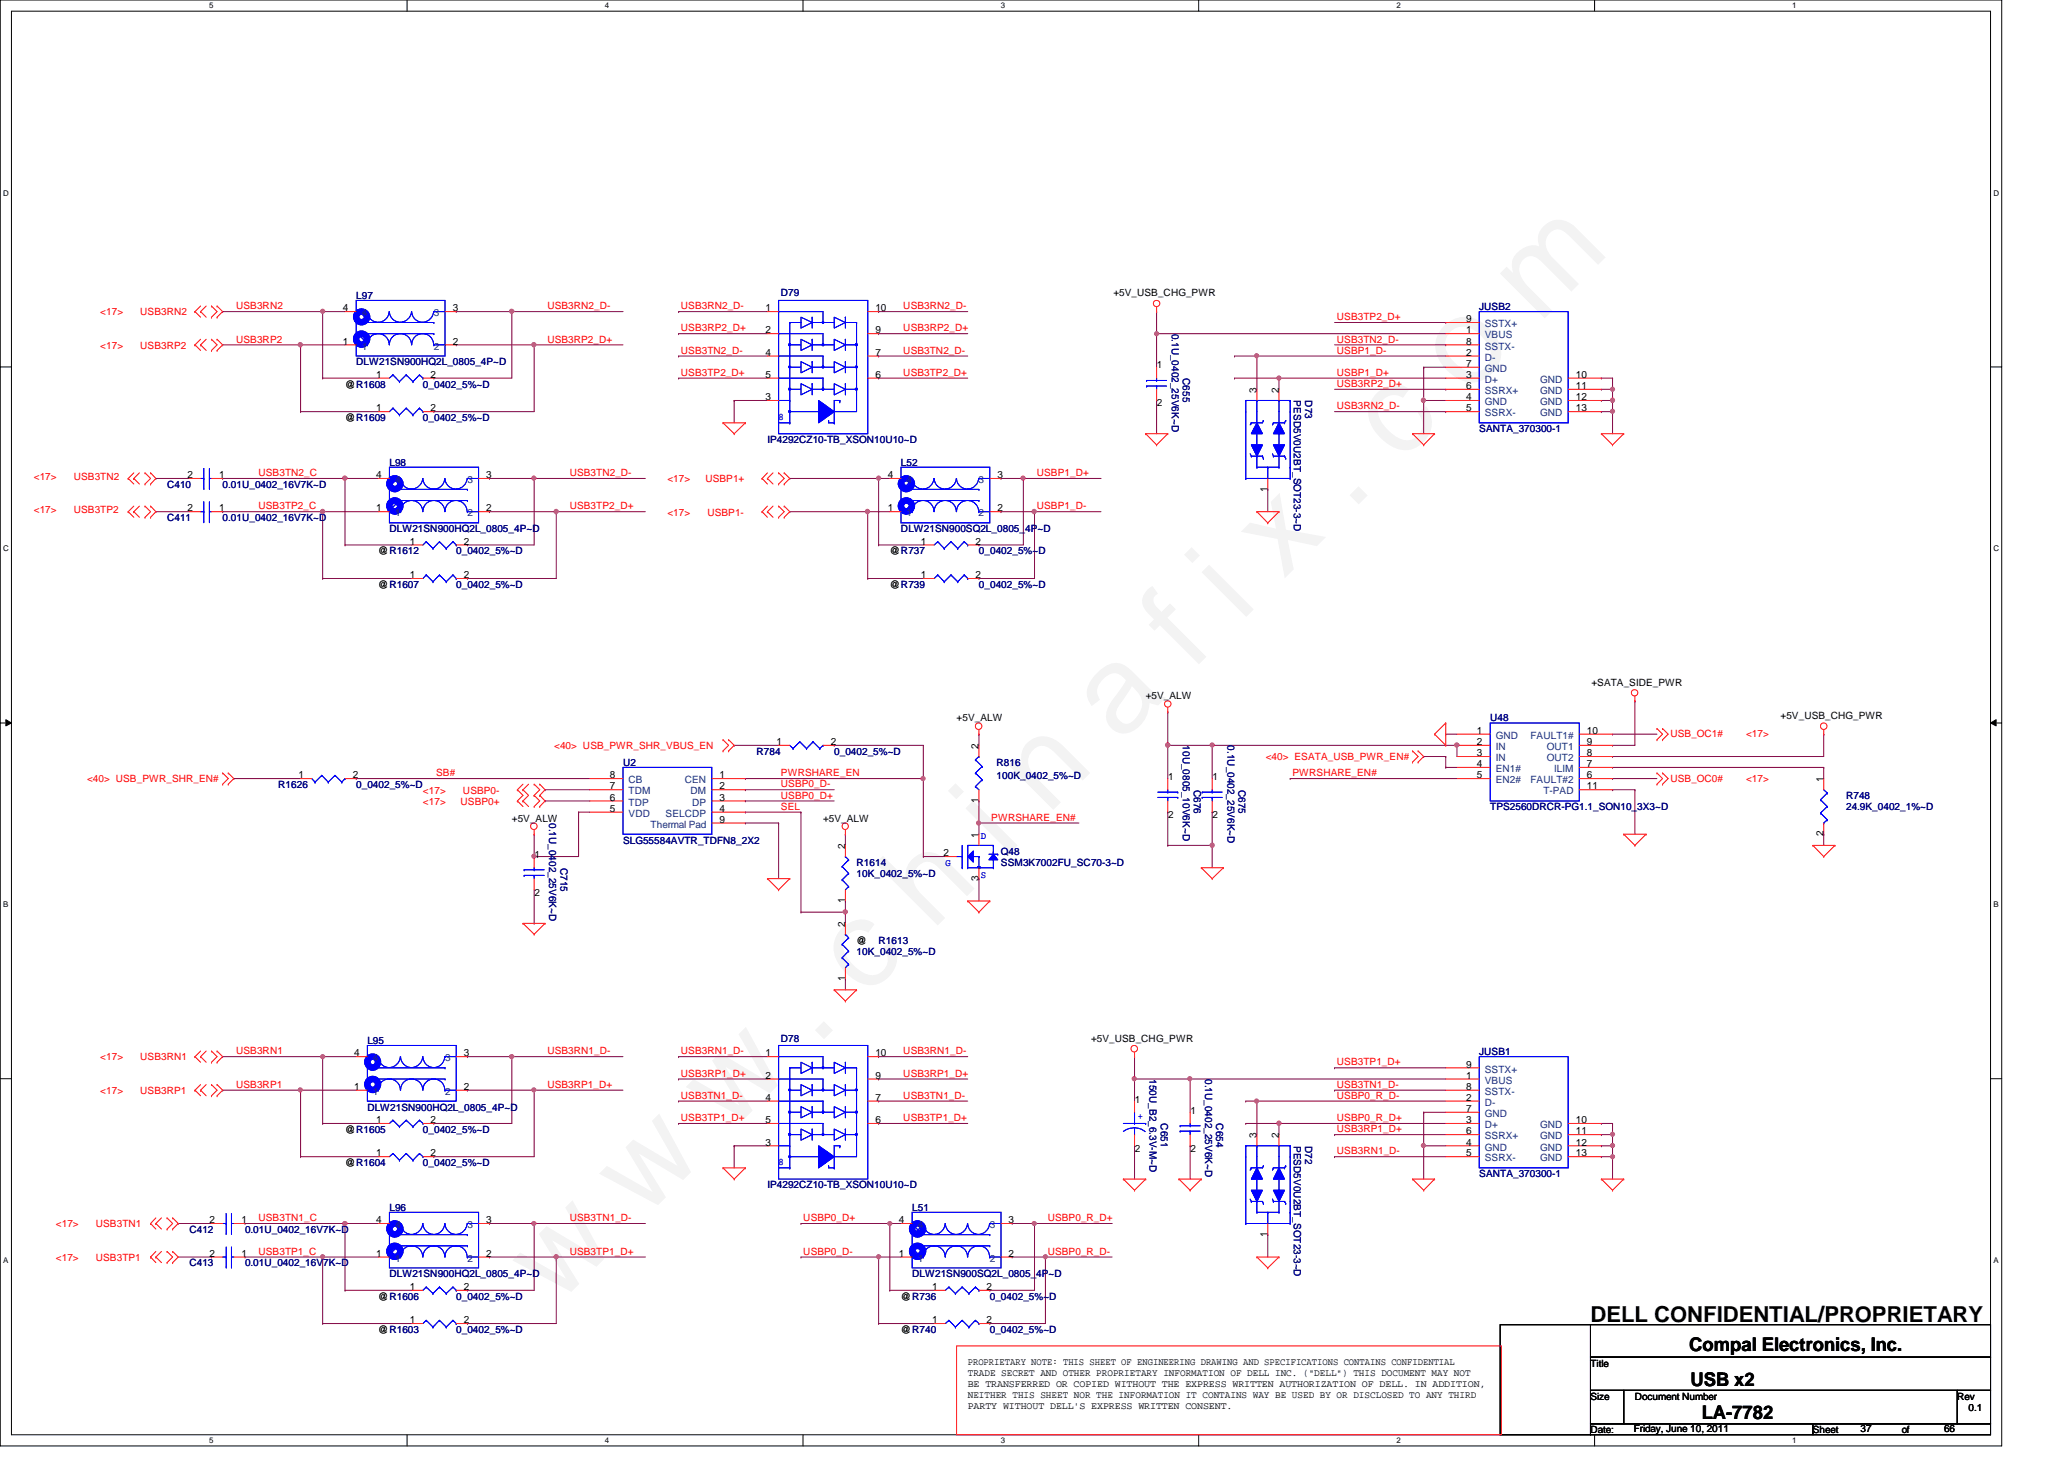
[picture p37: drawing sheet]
<svg xmlns="http://www.w3.org/2000/svg" width="297mm" height="210mm" viewBox="0 0 297 210" stroke-linecap="round" stroke-linejoin="round" font-family="sans-serif">
<defs><g id="words">
<text font-size="17.6" fill="#f0f" x="80.1" y="188" transform="rotate(-45 80.1 188)">w w w . c h i n a f i x . c o m</text>
<text font-size="3.2" x="228.9" y="190.2">DELL CONFIDENTIAL/PROPRIETARY</text>
<g font-size="2.7">
<text x="243.1" y="194.4">Compal Electronics, Inc.</text>
<text x="243.3" y="199.4">USB x2</text>
<text x="244.9" y="204.2">LA-7782</text>
</g>
<g font-size="1.4" fill="#f00">
<text x="14.4" y="45.4">&lt;17&gt;</text>
<text x="20.2" y="45.4">USB3RN2</text>
<text x="34" y="44.5">USB3RN2</text>
<text x="78.8" y="44.5">USB3RN2_D-</text>
<text x="98" y="47.7">USB3RP2_D+</text>
<text x="98" y="44.5">USB3RN2_D-</text>
<text x="130" y="47.7">USB3RP2_D+</text>
<text x="130" y="44.5">USB3RN2_D-</text>
<text x="192.4" y="46.1">USB3TP2_D+</text>
<text x="14.4" y="50.2">&lt;17&gt;</text>
<text x="20.2" y="50.2">USB3RP2</text>
<text x="34" y="49.3">USB3RP2</text>
<text x="78.8" y="49.3">USB3RP2_D+</text>
<text x="98" y="50.9">USB3TN2_D-</text>
<text x="130" y="50.9">USB3TN2_D-</text>
<text x="192.4" y="49.3">USB3TN2_D-</text>
<text x="192.4" y="50.9">USBP1_D-</text>
<text x="98" y="54.1">USB3TP2_D+</text>
<text x="130" y="54.1">USB3TP2_D+</text>
<text x="192.4" y="55.7">USB3RP2_D+</text>
<text x="192.4" y="58.9">USB3RN2_D-</text>
<text x="192.4" y="54.1">USBP1_D+</text>
<text x="4.9" y="69">&lt;17&gt;</text>
<text x="10.6" y="69">USB3TN2</text>
<text x="37.2" y="68.5">USB3TN2_C</text>
<text x="82" y="68.5">USB3TN2_D-</text>
<text x="96.1" y="69.4">&lt;17&gt;</text>
<text x="101.5" y="69.4">USBP1+</text>
<text x="149.2" y="68.5">USBP1_D+</text>
<text x="4.9" y="73.9">&lt;17&gt;</text>
<text x="10.6" y="73.9">USB3TP2</text>
<text x="37.2" y="73.3">USB3TP2_C</text>
<text x="82" y="73.3">USB3TP2_D+</text>
<text x="96.1" y="74.2">&lt;17&gt;</text>
<text x="101.8" y="74.2">USBP1-</text>
<text x="149.2" y="73.3">USBP1_D-</text>
<text x="79.8" y="107.8">&lt;40&gt; USB_PWR_SHR_VBUS_EN</text>
<text x="240.4" y="106">USB_OC1#</text>
<text x="251.3" y="106">&lt;17&gt;</text>
<text x="12.5" y="112.6">&lt;40&gt; USB_PWR_SHR_EN#</text>
<text x="62.8" y="111.7">SB#</text>
<text x="112.4" y="113.3">USBP0_D-</text>
<text x="112.4" y="111.7">PWRSHARE_EN</text>
<text x="182.2" y="109.4">&lt;40&gt; ESATA_USB_PWR_EN#</text>
<text x="186" y="111.7">PWRSHARE_EN#</text>
<text x="240.4" y="112.4">USB_OC0#</text>
<text x="251.3" y="112.4">&lt;17&gt;</text>
<text x="60.9" y="114.2">&lt;17&gt;</text>
<text x="60.9" y="115.8">&lt;17&gt;</text>
<text x="66.3" y="115.8">USBP0+</text>
<text x="66.6" y="114.2">USBP0-</text>
<text x="112.4" y="114.9">USBP0_D+</text>
<text x="112.4" y="116.5">SEL</text>
<text x="142.7" y="118.1">PWRSHARE_EN#</text>
<text x="14.4" y="152.6">&lt;17&gt;</text>
<text x="20.2" y="152.6">USB3RN1</text>
<text x="34" y="151.7">USB3RN1</text>
<text x="78.8" y="151.7">USB3RN1_D-</text>
<text x="98" y="154.9">USB3RP1_D+</text>
<text x="98" y="151.7">USB3RN1_D-</text>
<text x="130" y="154.9">USB3RP1_D+</text>
<text x="130" y="151.7">USB3RN1_D-</text>
<text x="192.4" y="153.3">USB3TP1_D+</text>
<text x="14.4" y="157.4">&lt;17&gt;</text>
<text x="20.2" y="157.4">USB3RP1</text>
<text x="34" y="156.5">USB3RP1</text>
<text x="78.8" y="156.5">USB3RP1_D+</text>
<text x="98" y="161.3">USB3TP1_D+</text>
<text x="98" y="158.1">USB3TN1_D-</text>
<text x="130" y="161.3">USB3TP1_D+</text>
<text x="130" y="158.1">USB3TN1_D-</text>
<text x="192.4" y="161.3">USBP0_R_D+</text>
<text x="192.4" y="158.1">USBP0_R_D-</text>
<text x="192.4" y="156.5">USB3TN1_D-</text>
<text x="192.4" y="162.9">USB3RP1_D+</text>
<text x="192.4" y="166.1">USB3RN1_D-</text>
<text x="8" y="176.6">&lt;17&gt;</text>
<text x="13.8" y="176.6">USB3TN1</text>
<text x="37.2" y="175.7">USB3TN1_C</text>
<text x="82" y="175.7">USB3TN1_D-</text>
<text x="115.6" y="175.7">USBP0_D+</text>
<text x="150.8" y="175.7">USBP0_R_D+</text>
<text x="8" y="181.4">&lt;17&gt;</text>
<text x="13.8" y="181.4">USB3TP1</text>
<text x="37.2" y="180.5">USB3TP1_C</text>
<text x="82" y="180.5">USB3TP1_D+</text>
<text x="115.6" y="180.5">USBP0_D-</text>
<text x="150.8" y="180.5">USBP0_R_D-</text>
</g>
<g font-size="1.4">
<text x="49.4" y="44.8">4</text>
<text x="65.1" y="44.8">3</text>
<text x="110.1" y="44.8">1</text>
<text x="110.1" y="48">2</text>
<text x="126" y="44.8">10</text>
<text x="126" y="48">9</text>
<text x="160.2" y="42.6">+5V_USB_CHG_PWR</text>
<text x="211" y="46.4">9</text>
<text x="211" y="48">1</text>
<text x="49.4" y="49.6">1</text>
<text x="65.1" y="49.6">2</text>
<text x="110.1" y="51.2">4</text>
<text x="126" y="51.2">7</text>
<text x="166.5" y="53">1</text>
<text x="211" y="49.6">8</text>
<text x="211" y="51.2">2</text>
<text x="211" y="52.8">7</text>
<text x="49.7" y="55.8">@R1608</text>
<text x="54.1" y="59.2">1</text>
<text x="54.1" y="54.4">1</text>
<text x="62" y="59.2">2</text>
<text x="62" y="54.4">2</text>
<text x="110.1" y="54.4">5</text>
<text x="110.1" y="57.6">3</text>
<text x="126" y="54.4">6</text>
<text x="166.5" y="58.5">2</text>
<text x="180.8" y="56.5" transform="rotate(-90 180.8 56.5)">3</text>
<text x="184" y="56.5" transform="rotate(-90 184 56.5)">2</text>
<text x="211" y="54.4">3</text>
<text x="211" y="57.6">4</text>
<text x="211" y="59.2">5</text>
<text x="211" y="56">6</text>
<text x="226.8" y="54.4">10</text>
<text x="226.8" y="56">11</text>
<text x="226.8" y="57.6">12</text>
<text x="226.8" y="59.2">13</text>
<text x="49.7" y="60.6">@R1609</text>
<text x="27" y="68.8">2</text>
<text x="31.5" y="68.8">1</text>
<text x="54.1" y="68.8">4</text>
<text x="70" y="68.8">3</text>
<text x="127.8" y="68.8">4</text>
<text x="143.5" y="68.8">3</text>
<text x="182.4" y="70.7" transform="rotate(-90 182.4 70.7)">1</text>
<text x="27" y="73.6">2</text>
<text x="31.5" y="73.6">1</text>
<text x="54.1" y="73.6">1</text>
<text x="70" y="73.6">2</text>
<text x="127.8" y="73.6">1</text>
<text x="143.5" y="73.6">2</text>
<text x="54.4" y="79.8">@R1612</text>
<text x="59" y="83.2">1</text>
<text x="59" y="78.4">1</text>
<text x="66.8" y="83.2">2</text>
<text x="66.8" y="78.4">2</text>
<text x="128.1" y="79.8">@R737</text>
<text x="132.5" y="78.4">1</text>
<text x="132.5" y="83.2">1</text>
<text x="140.4" y="78.4">2</text>
<text x="140.4" y="83.2">2</text>
<text x="54.4" y="84.6">@R1607</text>
<text x="128.1" y="84.6">@R739</text>
<text x="164.9" y="100.6">+5V_ALW</text>
<text x="229" y="98.6">+SATA_SIDE_PWR</text>
<text x="111.8" y="107.2">1</text>
<text x="119.5" y="107.2">2</text>
<text x="137.7" y="103.8">+5V_ALW</text>
<text x="140.8" y="107.7" transform="rotate(-90 140.8 107.7)">2</text>
<text x="212.6" y="105.6">1</text>
<text x="212.6" y="107.2">2</text>
<text x="228.4" y="105.6">10</text>
<text x="228.4" y="107.2">9</text>
<text x="256.2" y="103.5">+5V_USB_CHG_PWR</text>
<text x="43" y="112">1</text>
<text x="50.8" y="112">2</text>
<text x="87.8" y="112">8</text>
<text x="87.8" y="113.6">7</text>
<text x="103.5" y="112">1</text>
<text x="103.5" y="113.6">2</text>
<text x="168.1" y="112.2">1</text>
<text x="174.5" y="112.2">1</text>
<text x="212.6" y="108.8">3</text>
<text x="212.6" y="110.4">4</text>
<text x="212.6" y="112">5</text>
<text x="228.4" y="110.4">7</text>
<text x="228.4" y="108.8">8</text>
<text x="228.4" y="113.6">11</text>
<text x="228.4" y="112">6</text>
<text x="262.4" y="112.5" transform="rotate(-90 262.4 112.5)">1</text>
<text x="73.7" y="118.2">+5V_ALW</text>
<text x="87.8" y="116.8">5</text>
<text x="87.8" y="115.2">6</text>
<text x="103.5" y="115.2">3</text>
<text x="103.5" y="116.8">4</text>
<text x="103.5" y="118.4">9</text>
<text x="118.4" y="118.2">+5V_ALW</text>
<text x="140.8" y="115.5" transform="rotate(-90 140.8 115.5)">1</text>
<text x="168.1" y="117.7">2</text>
<text x="174.5" y="117.7">2</text>
<text x="76.9" y="123.4">1</text>
<text x="121.6" y="122.1" transform="rotate(-90 121.6 122.1)">2</text>
<text x="135.8" y="123.2">2</text>
<text x="140.8" y="120.5" transform="rotate(-90 140.8 120.5)">1</text>
<text x="262.4" y="120.3" transform="rotate(-90 262.4 120.3)">2</text>
<text x="76.9" y="128.9">2</text>
<text x="121.6" y="129.9" transform="rotate(-90 121.6 129.9)">1</text>
<text x="140.8" y="126.7" transform="rotate(-90 140.8 126.7)">3</text>
<text x="121.6" y="133.3" transform="rotate(-90 121.6 133.3)">2</text>
<text x="123.3" y="135.8">@</text>
<text x="121.6" y="141.1" transform="rotate(-90 121.6 141.1)">1</text>
<text x="157" y="149.9">+5V_USB_CHG_PWR</text>
<text x="51" y="152">4</text>
<text x="66.8" y="152">3</text>
<text x="110.1" y="152">1</text>
<text x="110.1" y="155.2">2</text>
<text x="126" y="152">10</text>
<text x="126" y="155.2">9</text>
<text x="211" y="153.6">9</text>
<text x="211" y="155.2">1</text>
<text x="51" y="156.8">1</text>
<text x="54.1" y="161.6">1</text>
<text x="62" y="161.6">2</text>
<text x="66.8" y="156.8">2</text>
<text x="110.1" y="158.4">4</text>
<text x="110.1" y="161.6">5</text>
<text x="126" y="161.6">6</text>
<text x="126" y="158.4">7</text>
<text x="163.3" y="158.6">1</text>
<text x="171.3" y="160.2">1</text>
<text x="211" y="156.8">8</text>
<text x="211" y="158.4">2</text>
<text x="211" y="161.6">3</text>
<text x="211" y="160">7</text>
<text x="226.8" y="161.6">10</text>
<text x="49.7" y="163">@R1605</text>
<text x="49.7" y="167.8">@R1604</text>
<text x="54.1" y="166.4">1</text>
<text x="62" y="166.4">2</text>
<text x="110.1" y="164.8">3</text>
<text x="163.3" y="165.7">2</text>
<text x="171.3" y="165.7">2</text>
<text x="180.8" y="163.7" transform="rotate(-90 180.8 163.7)">3</text>
<text x="184" y="163.7" transform="rotate(-90 184 163.7)">2</text>
<text x="211" y="164.8">4</text>
<text x="211" y="166.4">5</text>
<text x="211" y="163.2">6</text>
<text x="226.8" y="163.2">11</text>
<text x="226.8" y="164.8">12</text>
<text x="226.8" y="166.4">13</text>
<text x="30.1" y="176">2</text>
<text x="34.8" y="176">1</text>
<text x="54.1" y="176">4</text>
<text x="70" y="176">3</text>
<text x="129.4" y="176">4</text>
<text x="145.2" y="176">3</text>
<text x="182.4" y="177.9" transform="rotate(-90 182.4 177.9)">1</text>
<text x="30.1" y="180.8">2</text>
<text x="34.8" y="180.8">1</text>
<text x="54.1" y="180.8">1</text>
<text x="59" y="185.6">1</text>
<text x="66.8" y="185.6">2</text>
<text x="70" y="180.8">2</text>
<text x="129.4" y="180.8">1</text>
<text x="134.2" y="185.6">1</text>
<text x="142" y="185.6">2</text>
<text x="145.2" y="180.8">2</text>
<text x="54.4" y="191.8">@R1603</text>
<text x="54.4" y="187">@R1606</text>
<text x="59" y="190.4">1</text>
<text x="66.8" y="190.4">2</text>
<text x="129.7" y="191.8">@R740</text>
<text x="129.7" y="187">@R736</text>
<text x="134.2" y="190.4">1</text>
<text x="142" y="190.4">2</text>
<text x="139.3" y="196.4">PROPRIETARY NOTE: THIS SHEET OF ENGINEERING DRAWING AND SPECIFICATIONS CONTAINS CONFIDENTIAL</text>
<text x="139.3" y="198">TRADE SECRET AND OTHER PROPRIETARY INFORMATION OF DELL INC. (&quot;DELL&quot;) THIS DOCUMENT MAY NOT</text>
<text x="228.9" y="196.6">Title</text>
<text x="139.3" y="199.6">BE TRANSFERRED OR COPIED WITHOUT THE EXPRESS WRITTEN AUTHORIZATION OF DELL. IN ADDITION,</text>
<text x="139.3" y="201.1">NEITHER THIS SHEET NOR THE INFORMATION IT CONTAINS WAY BE USED BY OR DISCLOSED TO ANY THIRD</text>
<text x="139.3" y="202.7">PARTY WITHOUT DELL'S EXPRESS WRITTEN CONSENT.</text>
<text x="228.9" y="201.4">Size</text>
<text x="235.3" y="201.4">Document Number</text>
<text x="281.7" y="201.4">Rev</text>
<text x="283.3" y="203">0.1</text>
<text x="228.9" y="206.2">Date:</text>
<text x="235.1" y="206">Friday, June 10, 2011</text>
<text x="260.9" y="206.2">Sheet</text>
<text x="267.8" y="206">37</text>
<text x="273.7" y="206.2">of</text>
<text x="279.8" y="206">66</text>
</g>
<g font-size="1.4" fill="#000080">
<text x="51.3" y="43">L97</text>
<text x="112.4" y="42.6">D79</text>
<text x="212.9" y="44.6">JUSB2</text>
<text x="51.3" y="52.6">DLW21SN900HQ2L_0805_4P~D</text>
<text x="168.7" y="48" transform="rotate(90 168.7 48)">0.1U_0402_25V6K~D</text>
<text x="60.9" y="55.8">0_0402_5%~D</text>
<text x="170.2" y="54.4" transform="rotate(90 170.2 54.4)">C655</text>
<text x="186.2" y="57.6" transform="rotate(90 186.2 57.6)">PESD5V0U2BT_SOT23-3~D</text>
<text x="187.8" y="57.6" transform="rotate(90 187.8 57.6)">D73</text>
<text x="60.9" y="60.6">0_0402_5%~D</text>
<text x="110.4" y="63.8">IP4292CZ10-TB_XSON10U10~D</text>
<text x="212.9" y="62.2">SANTA_370300-1</text>
<text x="24" y="70.2">C410</text>
<text x="32" y="70.2">0.01U_0402_16V7K~D</text>
<text x="56" y="67">L98</text>
<text x="129.7" y="67">L52</text>
<text x="24" y="75">C411</text>
<text x="32" y="75">0.01U_0402_16V7K~D</text>
<text x="56" y="76.6">DLW21SN900HQ2L_0805_4P~D</text>
<text x="129.7" y="76.6">DLW21SN900SQ2L_0805_4P~D</text>
<text x="65.7" y="79.8">0_0402_5%~D</text>
<text x="140.9" y="79.8">0_0402_5%~D</text>
<text x="65.7" y="84.6">0_0402_5%~D</text>
<text x="140.9" y="84.6">0_0402_5%~D</text>
<text x="170.2" y="107.2" transform="rotate(90 170.2 107.2)">10U_0805_10V6K~D</text>
<text x="176.7" y="107.2" transform="rotate(90 176.7 107.2)">0.1U_0402_25V6K~D</text>
<text x="214.5" y="103.8">U48</text>
<text x="40" y="113.4">R1626</text>
<text x="51.3" y="113.4">0_0402_5%~D</text>
<text x="89.7" y="110.2">U2</text>
<text x="108.9" y="108.6">R784</text>
<text x="120.1" y="108.6">0_0402_5%~D</text>
<text x="143.4" y="110.2">R816</text>
<text x="143.4" y="112.1">100K_0402_5%~D</text>
<text x="171.8" y="113.6" transform="rotate(90 171.8 113.6)">C676</text>
<text x="178.2" y="113.6" transform="rotate(90 178.2 113.6)">C675</text>
<text x="79" y="118.4" transform="rotate(90 79 118.4)">0.1U_0402_25V6K~D</text>
<text x="214.5" y="116.6">TPS2560DRCR-PG1.1_SON10_3X3~D</text>
<text x="265.7" y="115">R748</text>
<text x="265.7" y="116.6">24.9K_0402_1%~D</text>
<text x="80.6" y="124.8" transform="rotate(90 80.6 124.8)">C715</text>
<text x="89.7" y="121.4">SLG55584AVTR_TDFN8_2X2</text>
<text x="123.3" y="124.6">R1614</text>
<text x="144.1" y="123">Q48</text>
<text x="144.1" y="124.6">SSM3K7002FU_SC70-3~D</text>
<text x="123.3" y="126.2">10K_0402_5%~D</text>
<text x="123.3" y="137.4">10K_0402_5%~D</text>
<text x="126.4" y="135.8">R1613</text>
<text x="112.4" y="149.9">D78</text>
<text x="52.9" y="150.2">L95</text>
<text x="165.4" y="155.2" transform="rotate(90 165.4 155.2)">150U_B2_6.3V-M~D</text>
<text x="173.4" y="155.2" transform="rotate(90 173.4 155.2)">0.1U_0402_25V6K~D</text>
<text x="212.9" y="151.8">JUSB1</text>
<text x="52.9" y="159.8">DLW21SN900HQ2L_0805_4P~D</text>
<text x="167" y="161.6" transform="rotate(90 167 161.6)">C651</text>
<text x="175" y="161.6" transform="rotate(90 175 161.6)">C654</text>
<text x="60.9" y="163">0_0402_5%~D</text>
<text x="60.9" y="167.8">0_0402_5%~D</text>
<text x="186.2" y="164.8" transform="rotate(90 186.2 164.8)">PESD5V0U2BT_SOT23-3~D</text>
<text x="187.8" y="164.8" transform="rotate(90 187.8 164.8)">D72</text>
<text x="110.4" y="171">IP4292CZ10-TB_XSON10U10~D</text>
<text x="212.9" y="169.4">SANTA_370300-1</text>
<text x="27.3" y="177.4">C412</text>
<text x="35.3" y="177.4">0.01U_0402_16V7K~D</text>
<text x="56" y="174.2">L96</text>
<text x="131.3" y="174.2">L51</text>
<text x="27.3" y="182.2">C413</text>
<text x="35.3" y="182.2">0.01U_0402_16V7K~D</text>
<text x="56" y="183.8">DLW21SN900HQ2L_0805_4P~D</text>
<text x="131.3" y="183.8">DLW21SN900SQ2L_0805_4P~D</text>
<text x="65.7" y="191.8">0_0402_5%~D</text>
<text x="65.7" y="187">0_0402_5%~D</text>
<text x="142.4" y="191.8">0_0402_5%~D</text>
<text x="142.4" y="187">0_0402_5%~D</text>
</g>
<g font-size="1.4" fill="#004080">
<text x="52.1" y="45.5">4</text>
<text x="62.4" y="45.5">3</text>
<text x="213.7" y="47.1">SSTX+</text>
<text x="52.1" y="50.3">1</text>
<text x="62.4" y="50.3">2</text>
<text x="213.7" y="50.3">SSTX-</text>
<text x="213.7" y="48.7">VBUS</text>
<text x="213.7" y="51.9">D-</text>
<text x="213.7" y="53.5">GND</text>
<text x="213.7" y="55.1">D+</text>
<text x="213.7" y="58.3">GND</text>
<text x="213.7" y="59.9">SSRX-</text>
<text x="213.7" y="56.7">SSRX+</text>
<text x="221.7" y="55.1">GND</text>
<text x="221.7" y="56.7">GND</text>
<text x="221.7" y="58.3">GND</text>
<text x="221.7" y="59.9">GND</text>
<text x="56.9" y="69.5">4</text>
<text x="67.3" y="69.5">3</text>
<text x="130.5" y="69.5">4</text>
<text x="140.8" y="69.5">3</text>
<text x="56.9" y="74.3">1</text>
<text x="67.3" y="74.3">2</text>
<text x="130.5" y="74.3">1</text>
<text x="140.8" y="74.3">2</text>
<text x="215.3" y="106.3">GND</text>
<text x="215.3" y="107.9">IN</text>
<text x="220.3" y="106.3">FAULT1#</text>
<text x="222.6" y="107.9">OUT1</text>
<text x="90.5" y="112.7">CB</text>
<text x="98.5" y="112.7">CEN</text>
<text x="215.3" y="109.5">IN</text>
<text x="215.3" y="111.1">EN1#</text>
<text x="215.3" y="112.7">EN2#</text>
<text x="220.3" y="112.7">FAULT#2</text>
<text x="222.6" y="109.5">OUT2</text>
<text x="223.7" y="111.1">ILIM</text>
<text x="90.5" y="117.5">VDD</text>
<text x="90.5" y="115.9">TDP</text>
<text x="90.5" y="114.3">TDM</text>
<text x="93.6" y="119.1">Thermal Pad</text>
<text x="95.8" y="117.5">SELCDP</text>
<text x="99.4" y="114.3">DM</text>
<text x="99.6" y="115.9">DP</text>
<text x="222.1" y="114.3">T-PAD</text>
<text x="53.7" y="152.7">4</text>
<text x="64" y="152.7">3</text>
<text x="213.7" y="154.3">SSTX+</text>
<text x="213.7" y="155.9">VBUS</text>
<text x="53.7" y="157.5">1</text>
<text x="64" y="157.5">2</text>
<text x="213.7" y="157.5">SSTX-</text>
<text x="213.7" y="159.1">D-</text>
<text x="213.7" y="160.7">GND</text>
<text x="213.7" y="162.3">D+</text>
<text x="213.7" y="165.5">GND</text>
<text x="213.7" y="167.1">SSRX-</text>
<text x="213.7" y="163.9">SSRX+</text>
<text x="221.7" y="162.3">GND</text>
<text x="221.7" y="163.9">GND</text>
<text x="221.7" y="165.5">GND</text>
<text x="221.7" y="167.1">GND</text>
<text x="56.9" y="176.7">4</text>
<text x="67.3" y="176.7">3</text>
<text x="132.1" y="176.7">4</text>
<text x="142.4" y="176.7">3</text>
<text x="56.9" y="181.5">1</text>
<text x="67.3" y="181.5">2</text>
<text x="132.1" y="181.5">1</text>
<text x="142.4" y="181.5">2</text>
</g>
<g font-size="1.4" fill="#00f">
<text x="112.1" y="60.4">8</text>
<text x="136.1" y="124.6">G</text>
<text x="141.2" y="120.7">D</text>
<text x="141.2" y="126.3">S</text>
<text x="163.7" y="161">+</text>
<text x="112.1" y="167.6">8</text>
</g>
<g font-size="1.1">
<text x="30.1" y="1.1">5</text>
<text x="87" y="1.1">4</text>
<text x="144" y="1.1">3</text>
<text x="201" y="1.1">2</text>
<text x="257.9" y="1.1">1</text>
<text x=".5" y="28.2">D</text>
<text x="286.9" y="28.2">D</text>
<text x=".5" y="79.3">C</text>
<text x="286.9" y="79.3">C</text>
<text x=".5" y="130.6">B</text>
<text x="286.9" y="130.6">B</text>
<text x=".5" y="181.7">A</text>
<text x="286.9" y="181.7">A</text>
<text x="30.1" y="207.6">5</text>
<text x="87" y="207.6">4</text>
<text x="144" y="207.6">3</text>
<text x="201" y="207.6">2</text>
<text x="257.9" y="207.6">1</text>
</g>
</g></defs>
<path d="M0 0h288.1v208h-288.1zM1.6 1.6h284.9v204.8h-284.9z" fill="none" stroke="#000" stroke-width=".14"/>
<g fill="#fff">
<path d="M30.1 .2h.6v1.2h-.6z"/>
<path d="M30.1 206.6h.6v1.2h-.6z"/>
</g>
<path d="M58.6 0v1.6M58.6 206.4v1.6" fill="none" stroke="#000" stroke-width=".14"/>
<g fill="#fff">
<path d="M87 .2h.6v1.2h-.6z"/>
<path d="M87 206.6h.6v1.2h-.6z"/>
</g>
<path d="M115.6 0v1.6M115.6 206.4v1.6" fill="none" stroke="#000" stroke-width=".14"/>
<g fill="#fff">
<path d="M144 .2h.6v1.2h-.6z"/>
<path d="M144 206.6h.6v1.2h-.6z"/>
</g>
<path d="M172.5 0v1.6M172.5 206.4v1.6" fill="none" stroke="#000" stroke-width=".14"/>
<g fill="#fff">
<path d="M201 .2h.5v1.2h-.5z"/>
<path d="M201 206.6h.5v1.2h-.5z"/>
</g>
<path d="M229.5 0v1.6M229.5 206.4v1.6" fill="none" stroke="#000" stroke-width=".14"/>
<g fill="#fff">
<path d="M257.9 .2h.6v1.2h-.6z"/>
<path d="M257.9 206.6h.6v1.2h-.6z"/>
<path d="M.5 27.2h.7v1.2h-.7z"/>
<path d="M286.9 27.2h.8v1.2h-.8z"/>
<path d="M.5 78.4h.7v1.1h-.7z"/>
<path d="M286.9 78.4h.8v1.1h-.8z"/>
</g>
<path d="M0 52.8h1.6M286.5 52.8h1.6" fill="none" stroke="#000" stroke-width=".14"/>
<g fill="#fff">
<path d="M.5 129.6h.7v1.2h-.7z"/>
<path d="M286.9 129.6h.7v1.2h-.7z"/>
</g>
<path d="M0 104h1.6M.8 103.5l.8 .5-.8 .4zM286.5 104l.8-.5v.9zM286.5 104h1.6" fill="none" stroke="#000" stroke-width=".14"/>
<path d="M.8 103.5l.8 .5-.8 .4zM286.5 104l.8-.5v.9z" fill="#000"/>
<g fill="#fff">
<path d="M.5 180.8h.7v1.1h-.7z"/>
<path d="M286.9 180.8h.7v1.1h-.7z"/>
</g>
<path d="M0 155.2h1.6M286.5 155.2h1.6" fill="none" stroke="#000" stroke-width=".14"/>
<path d="M43.3 156.8h.1M43.3 156.8v9.6M67.3 156.8h.1M67.3 156.8h9.6M171.3 155.2h36.8" fill="none" stroke="#800040" stroke-width=".14"/>
<circle cx="43.2" cy="156.8" r=".3" fill="#f0f"/>
<circle cx="43.2" cy="156.8" r=".3" fill="none" stroke="#f0f" stroke-width=".14"/>
<path d="M43.3 156.8h.1M43.3 156.8h8M46.4 152h.1M46.4 152v9.6" fill="none" stroke="#800040" stroke-width=".14"/>
<circle cx="46.4" cy="152" r=".3" fill="#f0f"/>
<circle cx="46.4" cy="152" r=".3" fill="none" stroke="#f0f" stroke-width=".14"/>
<g fill="none" stroke="#800040" stroke-width=".14">
<path d="M32 152h.1M32 156.8h.1M32 152h19.3M32 156.8h11.3M46.4 152h.1M67.3 152h.1M67.3 152h6.4M43.3 166.4h.1M43.3 166.4h11.1M46.4 161.6h.1M46.4 161.6h8M49.7 176h.1"/>
<path d="M49.7 176h4.7M49.7 176v9.6M62.4 166.4h.1M62.4 161.6h.1M62.4 161.6h11.3M62.4 166.4h14.5M35.3 180.8h.1M35.3 180.8h19.1M46.4 180.8h.1"/>
</g>
<circle cx="49.6" cy="176" r=".31" fill="#f0f"/>
<circle cx="49.6" cy="176" r=".31" fill="none" stroke="#f0f" stroke-width=".14"/>
<path d="M35.3 176h.1M35.3 176h14.4M46.4 190.4h.1M46.4 180.8h.1M46.4 190.4h12.9M46.4 180.8v9.6M49.7 185.6h.1M49.7 185.6h9.6M67.3 190.4h.1M67.3 185.6h.1M67.3 185.6h9.6M67.3 190.4h12.7" fill="none" stroke="#800040" stroke-width=".14"/>
<circle cx="46.4" cy="180.8" r=".3" fill="#f0f"/>
<circle cx="46.4" cy="180.8" r=".3" fill="none" stroke="#f0f" stroke-width=".14"/>
<path d="M43.3 49.6h.1M43.3 49.6v9.6M65.7 49.6h.1M65.7 49.6h11.2" fill="none" stroke="#800040" stroke-width=".14"/>
<circle cx="43.2" cy="49.6" r=".31" fill="#f0f"/>
<circle cx="43.2" cy="49.6" r=".31" fill="none" stroke="#f0f" stroke-width=".14"/>
<path d="M43.3 49.6h.1M43.3 49.6h6.4M46.4 44.8h.1M46.4 44.8v9.6" fill="none" stroke="#800040" stroke-width=".14"/>
<circle cx="46.4" cy="44.8" r=".3" fill="#f0f"/>
<circle cx="46.4" cy="44.8" r=".3" fill="none" stroke="#f0f" stroke-width=".14"/>
<g fill="none" stroke="#800040" stroke-width=".14">
<path d="M32 44.8h.1M32 49.6h.1M32 44.8h17.7M32 49.6h11.3M43.3 59.2h.1M43.3 59.2h11.1M46.4 54.4h.1M46.4 44.8h.1M46.4 54.4h8M62.4 59.2h.1M62.4 54.4h.1M62.4 54.4h11.3"/>
<path d="M62.4 59.2h14.5M65.7 44.8h.1M65.7 44.8h8M32 73.6h.1M32 73.6h22.4M46.4 73.6h.1M49.7 68.8h.1M49.7 68.8h4.7M49.7 68.8v9.6"/>
</g>
<circle cx="49.6" cy="68.8" r=".31" fill="#f0f"/>
<circle cx="49.6" cy="68.8" r=".31" fill="none" stroke="#f0f" stroke-width=".14"/>
<path d="M32 68.8h.1M32 68.8h17.7M46.4 73.6h.1M46.4 73.6v9.6M49.7 78.4h.1M49.7 78.4h9.6M67.3 78.4h.1M67.3 78.4h9.6M46.4 83.2h.1M46.4 83.2h12.9M67.3 83.2h.1M67.3 83.2h12.7" fill="none" stroke="#800040" stroke-width=".14"/>
<circle cx="46.4" cy="73.6" r=".31" fill="#f0f"/>
<circle cx="46.4" cy="73.6" r=".31" fill="none" stroke="#f0f" stroke-width=".14"/>
<g fill="none" stroke="#800040" stroke-width=".14">
<path d="M166.5 48h41.6M22.4 68.8h.1M22.4 73.6h.1M22.4 68.8h4.9M22.4 73.6h4.9M33.7 112h.1M33.7 112h9.6M51.3 112h.1M51.3 112h33.6M174.5 107.2h35.2M232.1 112h6.4M232.1 105.6h6.4"/>
<path d="M232.1 110.4h30.4M262.5 110.4h.1M262.5 105.6h.1M262.5 105.6v3.2h-30.4M262.5 110.4v1.6M262.5 120h.1M262.5 120v1.6M25.7 176h.1M25.7 176h4.7M25.7 180.8h4.7M30.4 180.8h.1"/>
</g>
<g fill="none" stroke="#f00" stroke-width=".14">
<path d="M28.1 44.8h.1M28.1 49.6h.1M28.1 44.8l.8 .8M28.1 49.6l.8 .8M28.9 44.8h.1M28.9 49.6h.1M28.9 44.8l.8 .8M28.9 44l-.8 .8M28.9 49.6l.8 .8M28.9 48.8l-.8 .8M29.7 44l-.8 .8M29.7 48.8l-.8 .8"/>
<path d="M30.4 45.6h.1M30.4 44h.1M30.4 50.4h.1M30.4 48.8h.1M30.4 44l.8 .8-.8 .8M30.4 48.8l.8 .8-.8 .8M31.2 44h.1M31.2 45.6h.1M31.2 48.8h.1M31.2 50.4h.1M31.2 44l.8 .8-.8 .8M31.2 48.8l.8 .8-.8 .8"/>
<path d="M18.5 68.8h.1M18.5 73.6h.1M18.5 68.8l.8 .8M18.5 73.6l.8 .8M19.3 68.8h.1M19.3 73.6h.1M19.3 68l-.8 .8M19.3 68.8l.8 .8M19.3 72.8l-.8 .8M19.3 73.6l.8 .8M20.1 68l-.8 .8M20.1 72.8l-.8 .8"/>
<path d="M20.9 68h.1M20.9 69.6h.1M20.9 72.8h.1M20.9 74.4h.1M20.9 68l.8 .8-.8 .8M20.9 72.8l.8 .8-.8 .8M21.7 69.6h.1M21.7 68h.1M21.7 74.4h.1M21.7 72.8h.1M21.7 68l.7 .8-.7 .8M21.7 72.8l.7 .8-.7 .8"/>
<path d="M32 112.8h.1M32 111.2h.1M32 111.2l.8 .8-.8 .8M32.8 111.2h.1M32.8 112.8h.1M32.8 111.2l.9 .8-.9 .8M238.5 111.2h.1M238.5 112.8h.1M238.5 104.8h.1M238.5 106.4h.1M238.5 111.2l.8 .8-.8 .8M238.5 104.8l.8 .8-.8 .8"/>
<path d="M239.3 111.2h.1M239.3 112.8h.1M239.3 104.8h.1M239.3 106.4h.1M239.3 111.2l.8 .8-.8 .8M239.3 104.8l.8 .8-.8 .8M262.5 105.6h.1M262.5 105v.6M260.9 121.6h.1M260.9 121.6h3.2M260.9 121.6l1.6 1.6M262.5 123.2h.1"/>
<path d="M264.1 121.6h.1M264.1 121.6l-1.6 1.6M28.1 152h.1M28.1 156.8h.1M28.1 152l.8 .8M28.1 156.8l.8 .8M28.9 152h.1M28.9 156.8h.1M28.9 152l.8 .8M28.9 151.2l-.8 .8M28.9 156.8l.8 .8M28.9 156l-.8 .8"/>
<path d="M29.7 151.2l-.8 .8M29.7 156l-.8 .8M30.4 152.8h.1M30.4 151.2h.1M30.4 157.6h.1M30.4 156h.1M30.4 151.2l.8 .8-.8 .8M30.4 156l.8 .8-.8 .8M31.2 151.2h.1M31.2 152.8h.1M31.2 156h.1M31.2 157.6h.1"/>
<path d="M31.2 151.2l.8 .8-.8 .8M31.2 156l.8 .8-.8 .8M21.7 176h.1M21.7 176l.7 .8M22.4 176h.1M22.4 176l.8 .8M22.4 175.2l-.7 .8M23.2 175.2l-.8 .8M24 176.8h.1M24 175.2h.1M24 175.2l.8 .8-.8 .8M24.8 175.2h.1"/>
<path d="M24.8 176.8h.1M24.8 175.2l.9 .8-.9 .8M21.7 180.8h.1M21.7 180.8l.7 .9M22.4 180.8h.1M22.4 180.8l.8 .9M22.4 180l-.7 .8M23.2 180l-.8 .8M24 181.7h.1M24 180h.1M24 180l.8 .8-.8 .9M24.8 180h.1"/>
<path d="M24.8 181.7h.1M24.8 180l.9 .8-.9 .9M137.7 193.6h78.4v12.8h-78.4z"/>
<circle cx="262.5" cy="104.5" r=".47"/>
</g>
<path d="M215.9 190.6h13v15.8h-13zM228.9 190.6h57.6v4.6h-57.6zM228.9 195.2h57.6v4.8h-57.6zM228.9 200h4.8v4.9h-4.8zM228.9 204.9h32v1.5h-32zM233.7 200h48v4.9h-48zM260.9 204.9h25.6v1.5h-25.6zM281.7 200h4.8v4.9h-4.8z" fill="none" stroke="#000" stroke-width=".14"/>
<g fill="none" stroke="#00f" stroke-width=".14">
<path d="M52.9 156.8h1.5M52.9 152h1.5M54.4 156.8h.1M54.4 156.8a1.59 1.59 0 0 1 1.6-1.6 1.59 1.59 0 0 1 1.6 1.6M54.4 152h.1M54.4 152a1.59 1.59 0 0 0 1.6 1.6 1.59 1.59 0 0 0 1.6-1.6M54.4 155.2h9.6M54.4 153.6h9.6M57.7 156.8a1.59 1.59 0 0 1 1.5-1.6 1.59 1.59 0 0 1 1.6 1.6M57.7 152a1.59 1.59 0 0 0 1.5 1.6 1.59 1.59 0 0 0 1.6-1.6M60.9 156.8a1.57 1.57 0 0 1 1.5-1.6 1.57 1.57 0 0 1 1.6 1.6M60.9 152a1.57 1.57 0 0 0 1.5 1.6 1.57 1.57 0 0 0 1.6-1.6"/>
<path d="M64 156.8h.1M64 152h.1M64 155.2h.1M64 153.6h.1M64 156.8h1.7M64 152h1.7"/>
</g>
<circle cx="53.6" cy="156" r=".77" fill="#fff"/>
<circle cx="53.6" cy="156" r=".77" fill="#00f"/>
<circle cx="53.6" cy="156" r=".77" fill="none" stroke="#00f" stroke-width=".93"/>
<circle cx="53.6" cy="152.8" r=".77" fill="#fff"/>
<circle cx="53.6" cy="152.8" r=".77" fill="#00f"/>
<circle cx="53.6" cy="152.8" r=".77" fill="none" stroke="#00f" stroke-width=".93"/>
<g fill="none" stroke="#00f" stroke-width=".14">
<path d="M52.9 150.4h12.8v8h-12.8zM52.9 156.8h1.5M52.9 152h1.5M54.4 156.8h.1M54.4 156.8a1.59 1.59 0 0 1 1.6-1.6 1.59 1.59 0 0 1 1.6 1.6M54.4 152h.1M54.4 152a1.59 1.59 0 0 0 1.6 1.6 1.59 1.59 0 0 0 1.6-1.6M54.4 155.2h9.6M54.4 153.6h9.6M57.7 156.8a1.59 1.59 0 0 1 1.5-1.6 1.59 1.59 0 0 1 1.6 1.6M57.7 152a1.59 1.59 0 0 0 1.5 1.6 1.59 1.59 0 0 0 1.6-1.6M60.9 156.8a1.57 1.57 0 0 1 1.5-1.6 1.57 1.57 0 0 1 1.6 1.6"/>
<path d="M60.9 152a1.57 1.57 0 0 0 1.5 1.6 1.57 1.57 0 0 0 1.6-1.6M64 156.8h.1M64 152h.1M64 155.2h.1M64 153.6h.1M64 156.8h1.7M64 152h1.7"/>
</g>
<circle cx="53.6" cy="156" r=".77" fill="#fff"/>
<circle cx="53.6" cy="156" r=".77" fill="#00f"/>
<circle cx="53.6" cy="156" r=".77" fill="none" stroke="#00f" stroke-width=".93"/>
<circle cx="53.6" cy="152.8" r=".77" fill="#fff"/>
<circle cx="53.6" cy="152.8" r=".77" fill="#00f"/>
<circle cx="53.6" cy="152.8" r=".77" fill="none" stroke="#00f" stroke-width=".93"/>
<g fill="none" stroke="#00f" stroke-width=".14">
<path d="M51.3 49.6h1.6M51.3 44.8h1.6M52.9 49.6h.1M52.9 49.6a1.57 1.57 0 0 1 1.5-1.6 1.57 1.57 0 0 1 1.6 1.6M52.9 44.8h.1M52.9 44.8a1.57 1.57 0 0 0 1.5 1.6 1.57 1.57 0 0 0 1.6-1.6M52.9 48h9.5M52.9 46.4h9.5M56 49.6a1.59 1.59 0 0 1 1.6-1.6 1.59 1.59 0 0 1 1.6 1.6M56 44.8a1.59 1.59 0 0 0 1.6 1.6 1.59 1.59 0 0 0 1.6-1.6M59.3 49.6a1.57 1.57 0 0 1 1.5-1.6 1.57 1.57 0 0 1 1.6 1.6M59.3 44.8a1.57 1.57 0 0 0 1.5 1.6 1.57 1.57 0 0 0 1.6-1.6"/>
<path d="M62.4 49.6h.1M62.4 44.8h.1M62.4 48h.1M62.4 46.4h.1M62.4 49.6h1.6M62.4 44.8h1.6M52.9 150.4h12.8v8h-12.8z"/>
</g>
<path d="M51.3 156.8h1.6M51.3 152h1.6M65.7 156.8h1.6M65.7 152h1.6" fill="none" stroke="#f00" stroke-width=".14"/>
<circle cx="52" cy="48.8" r=".78" fill="#fff"/>
<circle cx="52" cy="48.8" r=".78" fill="#00f"/>
<circle cx="52" cy="48.8" r=".78" fill="none" stroke="#00f" stroke-width=".93"/>
<circle cx="52.1" cy="45.6" r=".77" fill="#fff"/>
<circle cx="52.1" cy="45.6" r=".77" fill="#00f"/>
<circle cx="52.1" cy="45.6" r=".77" fill="none" stroke="#00f" stroke-width=".93"/>
<g fill="none" stroke="#00f" stroke-width=".14">
<path d="M51.3 43.2h12.7v8h-12.7zM51.3 49.6h1.6M51.3 44.8h1.6M52.9 49.6h.1M52.9 49.6a1.57 1.57 0 0 1 1.5-1.6 1.57 1.57 0 0 1 1.6 1.6M52.9 44.8h.1M52.9 44.8a1.57 1.57 0 0 0 1.5 1.6 1.57 1.57 0 0 0 1.6-1.6M52.9 48h9.5M52.9 46.4h9.5M56 49.6a1.59 1.59 0 0 1 1.6-1.6 1.59 1.59 0 0 1 1.6 1.6M56 44.8a1.59 1.59 0 0 0 1.6 1.6 1.59 1.59 0 0 0 1.6-1.6M59.3 49.6a1.57 1.57 0 0 1 1.5-1.6 1.57 1.57 0 0 1 1.6 1.6"/>
<path d="M59.3 44.8a1.57 1.57 0 0 0 1.5 1.6 1.57 1.57 0 0 0 1.6-1.6M62.4 49.6h.1M62.4 44.8h.1M62.4 48h.1M62.4 46.4h.1M62.4 49.6h1.6M62.4 44.8h1.6"/>
</g>
<circle cx="52" cy="48.8" r=".78" fill="#fff"/>
<circle cx="52" cy="48.8" r=".78" fill="#00f"/>
<circle cx="52" cy="48.8" r=".78" fill="none" stroke="#00f" stroke-width=".93"/>
<circle cx="52.1" cy="45.6" r=".77" fill="#fff"/>
<circle cx="52.1" cy="45.6" r=".77" fill="#00f"/>
<circle cx="52.1" cy="45.6" r=".77" fill="none" stroke="#00f" stroke-width=".93"/>
<g fill="none" stroke="#00f" stroke-width=".14">
<path d="M51.3 43.2h12.7v8h-12.7zM56.6 58.7h.1M56.6 58.7l-.6 .5M56.6 58.7l.9 1M57.5 59.7h.1M58.5 58.7h.1M58.5 58.7l-1 1M58.5 58.7l.9 1M59.4 59.7h.1M60.4 58.7h.1M60.4 58.7l-1 1M60.4 58.7l.5 .5"/>
<path d="M60.9 59.2h.1M28.9 68.8h.4M28.9 73.6h.4M29.3 70.3h.1M29.3 68.8h.1M29.3 75.1h.1M29.3 73.6h.1M29.3 67.4v2.9M29.3 72.2v2.9M30.1 68.8h.1M30.1 70.3h.1M30.1 73.6h.1"/>
<path d="M30.1 75.1h.1M30.1 68.8h.3M30.1 67.4v2.9M30.1 72.2v2.9M30.1 73.6h.3M56 68.8h1.7M56 73.6h1.7M57.7 73.6h.1M57.7 73.6a1.59 1.59 0 0 1 1.5-1.6 1.59 1.59 0 0 1 1.6 1.6M57.7 68.8h.1M57.7 68.8a1.59 1.59 0 0 0 1.5 1.6 1.59 1.59 0 0 0 1.6-1.6M57.7 72h9.6"/>
<path d="M57.7 70.4h9.6M60.9 73.6a1.57 1.57 0 0 1 1.5-1.6 1.57 1.57 0 0 1 1.6 1.6M60.9 68.8a1.57 1.57 0 0 0 1.5 1.6 1.57 1.57 0 0 0 1.6-1.6M64 73.6a1.59 1.59 0 0 1 1.6-1.6 1.59 1.59 0 0 1 1.6 1.6M64 68.8a1.59 1.59 0 0 0 1.6 1.6 1.59 1.59 0 0 0 1.6-1.6M67.3 73.6h.1M67.3 68.8h.1M67.3 72h.1M67.3 70.4h.1M67.3 68.8h1.6M67.3 73.6h1.6M44.9 112l.4 .5"/>
<path d="M45.3 112.5h.1M46.3 111.5h.1M46.3 111.5l-1 1M46.3 111.5l.9 1M47.2 112.5h.1M48.2 111.5h.1M48.2 111.5l-1 1M48.2 111.5l1 1M49.2 112.5h.1M49.7 112h.1M49.7 112l-.5 .5M32 176h.6"/>
<path d="M32.6 177.5h.1M32.6 176h.1M32.6 174.6v2.9M32.6 179.4v2.9M33.3 176h.1M33.3 177.5h.1M33.3 176h.4M33.3 174.6v2.9M33.3 179.4v2.9M56.6 161.2h.1M56.6 161.2l-.6 .4M56.6 161.2l.9 .9"/>
<path d="M57.5 162.1h.1M58.5 161.2h.1M58.5 161.2l-1 .9M58.5 161.2l.9 .9M59.4 162.1h.1M60.4 161.2h.1M60.4 161.2l-1 .9M60.4 161.2l.5 .4M60.9 161.6h.1M32 180.8h.6M32.6 182.3h.1M32.6 180.8h.1"/>
<path d="M33.3 180.8h.1M33.3 182.3h.1M33.3 180.8h.4M61.3 189.9h.1M61.3 185.2h.1M61.3 189.9l-.4 .5M61.3 189.9l1 1M61.3 185.2l-.4 .4M61.3 185.2l1 .9M62.3 190.9h.1M62.3 186.1h.1M63.2 189.9h.1"/>
<path d="M63.2 185.2h.1M63.2 189.9l-.9 1M63.2 189.9l1 1M63.2 185.2l-.9 .9M63.2 185.2l1 .9M64.2 190.9h.1M64.2 186.1h.1M65.2 189.9h.1M65.2 185.2h.1M65.2 189.9l-1 1M65.2 189.9l.5 .5M65.2 185.2l-1 .9"/>
<path d="M65.2 185.2l.5 .4M65.7 190.4h.1M65.7 185.6h.1"/>
</g>
<g fill="none" stroke="#f00" stroke-width=".14">
<path d="M49.7 49.6h1.6M49.7 44.8h1.6M54.4 59.2h1.6M60.9 59.2h1.5M64 49.6h1.7M64 44.8h1.7M27.3 68.8h1.6M27.3 73.6h1.6M30.4 68.8h1.6M30.4 73.6h1.6M43.3 112h1.6M49.7 112h1.6"/>
<path d="M30.4 176h1.6M33.7 176h1.6M54.4 161.6h1.6M60.9 161.6h1.5M30.4 180.8h1.6M33.7 180.8h1.6M59.3 190.4h1.6M59.3 185.6h1.6M65.7 190.4h1.6M65.7 185.6h1.6"/>
</g>
<circle cx="56.8" cy="72.8" r=".78" fill="#fff"/>
<circle cx="56.8" cy="72.8" r=".78" fill="#00f"/>
<circle cx="56.8" cy="72.8" r=".78" fill="none" stroke="#00f" stroke-width=".93"/>
<circle cx="56.8" cy="69.6" r=".77" fill="#fff"/>
<circle cx="56.8" cy="69.6" r=".77" fill="#00f"/>
<circle cx="56.8" cy="69.6" r=".77" fill="none" stroke="#00f" stroke-width=".93"/>
<g fill="none" stroke="#00f" stroke-width=".14">
<path d="M56 67.2h12.9v8h-12.9zM56 73.6h1.7M56 68.8h1.7M57.7 73.6h.1M57.7 73.6a1.59 1.59 0 0 1 1.5-1.6 1.59 1.59 0 0 1 1.6 1.6M57.7 68.8h.1M57.7 68.8a1.59 1.59 0 0 0 1.5 1.6 1.59 1.59 0 0 0 1.6-1.6M57.7 72h9.6M57.7 70.4h9.6M60.9 73.6a1.57 1.57 0 0 1 1.5-1.6 1.57 1.57 0 0 1 1.6 1.6M60.9 68.8a1.57 1.57 0 0 0 1.5 1.6 1.57 1.57 0 0 0 1.6-1.6M64 73.6a1.59 1.59 0 0 1 1.6-1.6 1.59 1.59 0 0 1 1.6 1.6"/>
<path d="M64 68.8a1.59 1.59 0 0 0 1.6 1.6 1.59 1.59 0 0 0 1.6-1.6M67.3 73.6h.1M67.3 68.8h.1M67.3 72h.1M67.3 70.4h.1M67.3 73.6h1.6M67.3 68.8h1.6"/>
</g>
<circle cx="56.8" cy="72.8" r=".78" fill="#fff"/>
<circle cx="56.8" cy="72.8" r=".78" fill="#00f"/>
<circle cx="56.8" cy="72.8" r=".78" fill="none" stroke="#00f" stroke-width=".93"/>
<circle cx="56.8" cy="69.6" r=".77" fill="#fff"/>
<circle cx="56.8" cy="69.6" r=".77" fill="#00f"/>
<circle cx="56.8" cy="69.6" r=".77" fill="none" stroke="#00f" stroke-width=".93"/>
<g fill="none" stroke="#00f" stroke-width=".14">
<path d="M56.6 53.9h.1M56.6 53.9l-.6 .5M56.6 53.9l.9 1M57.5 54.9h.1M58.5 53.9h.1M58.5 53.9l-1 1M58.5 53.9l.9 1M59.4 54.9h.1M60.4 53.9h.1M60.4 53.9l-1 1M60.4 53.9l.5 .5M60.9 54.4h.1"/>
<path d="M56 67.2h12.9v8h-12.9zM61.3 77.9h.1M61.3 77.9l-.4 .5M61.3 77.9l1 1M62.3 78.9h.1M63.2 77.9h.1M63.2 77.9l-.9 1M63.2 77.9l1 1M64.2 78.9h.1M65.2 77.9h.1M65.2 77.9l-1 1M65.2 77.9l.5 .5"/>
<path d="M65.7 78.4h.1M61.3 82.7h.1M61.3 82.7l-.4 .5M61.3 82.7l1 1M62.3 83.7h.1M63.2 82.7h.1M63.2 82.7l-.9 1M63.2 82.7l1 1M64.2 83.7h.1M65.2 82.7h.1M65.2 82.7l-1 1M65.2 82.7l.5 .5"/>
<path d="M65.7 83.2h.1M262 115.1h.1M262 117h.1M262 115.1l1 .9M262 117l1 .9M262.5 118.4h.1M262.5 113.6l.5 .5M263 114.1h.1M263 116h.1M263 117.9h.1M263 114.1l-1 1M263 116l-1 1"/>
<path d="M263 117.9l-.5 .5M56 176h1.7M56.6 165.9h.1M56.6 165.9l-.6 .5M56.6 165.9l.9 1M57.5 166.9h.1M57.7 176h.1M57.7 176a1.59 1.59 0 0 0 1.5 1.6 1.59 1.59 0 0 0 1.6-1.6M57.7 179.2h9.6M57.7 177.6h9.6M58.5 165.9h.1M58.5 165.9l-1 1"/>
<path d="M58.5 165.9l.9 1M59.4 166.9h.1M60.4 165.9h.1M60.4 165.9l-1 1M60.4 165.9l.5 .5M60.9 166.4h.1M60.9 176a1.57 1.57 0 0 0 1.5 1.6 1.57 1.57 0 0 0 1.6-1.6M64 176a1.59 1.59 0 0 0 1.6 1.6 1.59 1.59 0 0 0 1.6-1.6M67.3 176h.1M67.3 179.2h.1M67.3 177.6h.1M67.3 176h1.6"/>
<path d="M56 180.8h1.7M57.7 180.8h.1M57.7 180.8a1.59 1.59 0 0 1 1.5-1.6 1.59 1.59 0 0 1 1.6 1.6M60.9 180.8a1.57 1.57 0 0 1 1.5-1.6 1.57 1.57 0 0 1 1.6 1.6M64 180.8a1.59 1.59 0 0 1 1.6-1.6 1.59 1.59 0 0 1 1.6 1.6M67.3 180.8h.1M67.3 180.8h1.6"/>
</g>
<path d="M54.4 54.4h1.6M60.9 54.4h1.5M54.4 73.6h1.6M54.4 68.8h1.6M59.3 78.4h1.6M65.7 78.4h1.6M59.3 83.2h1.6M65.7 83.2h1.6M262.5 112v1.6M262.5 118.4v1.6M54.4 166.4h1.6M60.9 166.4h1.5" fill="none" stroke="#f00" stroke-width=".14"/>
<circle cx="56.8" cy="180" r=".78" fill="#fff"/>
<circle cx="56.8" cy="180" r=".78" fill="#00f"/>
<circle cx="56.8" cy="180" r=".78" fill="none" stroke="#00f" stroke-width=".93"/>
<circle cx="56.8" cy="176.8" r=".78" fill="#fff"/>
<circle cx="56.8" cy="176.8" r=".78" fill="#00f"/>
<circle cx="56.8" cy="176.8" r=".78" fill="none" stroke="#00f" stroke-width=".93"/>
<g fill="none" stroke="#00f" stroke-width=".14">
<path d="M56 174.4h12.9v8h-12.9zM56 176h1.7M57.7 176h.1M57.7 176a1.59 1.59 0 0 0 1.5 1.6 1.59 1.59 0 0 0 1.6-1.6M57.7 179.2h9.6M57.7 177.6h9.6M60.9 176a1.57 1.57 0 0 0 1.5 1.6 1.57 1.57 0 0 0 1.6-1.6M64 176a1.59 1.59 0 0 0 1.6 1.6 1.59 1.59 0 0 0 1.6-1.6M67.3 176h.1M67.3 179.2h.1M67.3 177.6h.1M67.3 176h1.6"/>
<path d="M56 180.8h1.7M57.7 180.8h.1M57.7 180.8a1.59 1.59 0 0 1 1.5-1.6 1.59 1.59 0 0 1 1.6 1.6M60.9 180.8a1.57 1.57 0 0 1 1.5-1.6 1.57 1.57 0 0 1 1.6 1.6M64 180.8a1.59 1.59 0 0 1 1.6-1.6 1.59 1.59 0 0 1 1.6 1.6M67.3 180.8h.1M67.3 180.8h1.6"/>
</g>
<circle cx="56.8" cy="180" r=".78" fill="#fff"/>
<circle cx="56.8" cy="180" r=".78" fill="#00f"/>
<circle cx="56.8" cy="180" r=".78" fill="none" stroke="#00f" stroke-width=".93"/>
<circle cx="56.8" cy="176.8" r=".78" fill="#fff"/>
<circle cx="56.8" cy="176.8" r=".78" fill="#00f"/>
<circle cx="56.8" cy="176.8" r=".78" fill="none" stroke="#00f" stroke-width=".93"/>
<path d="M56 174.4h12.9v8h-12.9z" fill="none" stroke="#00f" stroke-width=".14"/>
<path d="M54.4 176h1.6M54.4 180.8h1.6" fill="none" stroke="#f00" stroke-width=".14"/>
<circle cx="43.2" cy="156.8" r=".3" fill="#f0f"/>
<circle cx="43.2" cy="156.8" r=".3" fill="none" stroke="#f0f" stroke-width=".14"/>
<circle cx="46.4" cy="152" r=".3" fill="#f0f"/>
<circle cx="46.4" cy="152" r=".3" fill="none" stroke="#f0f" stroke-width=".14"/>
<circle cx="49.6" cy="176" r=".31" fill="#f0f"/>
<circle cx="49.6" cy="176" r=".31" fill="none" stroke="#f0f" stroke-width=".14"/>
<circle cx="46.4" cy="180.8" r=".3" fill="#f0f"/>
<circle cx="46.4" cy="180.8" r=".3" fill="none" stroke="#f0f" stroke-width=".14"/>
<circle cx="43.2" cy="49.6" r=".31" fill="#f0f"/>
<circle cx="43.2" cy="49.6" r=".31" fill="none" stroke="#f0f" stroke-width=".14"/>
<circle cx="46.4" cy="44.8" r=".3" fill="#f0f"/>
<circle cx="46.4" cy="44.8" r=".3" fill="none" stroke="#f0f" stroke-width=".14"/>
<circle cx="49.6" cy="68.8" r=".31" fill="#f0f"/>
<circle cx="49.6" cy="68.8" r=".31" fill="none" stroke="#f0f" stroke-width=".14"/>
<circle cx="46.4" cy="73.6" r=".31" fill="#f0f"/>
<circle cx="46.4" cy="73.6" r=".31" fill="none" stroke="#f0f" stroke-width=".14"/>
<use href="#words"/>
</svg>
